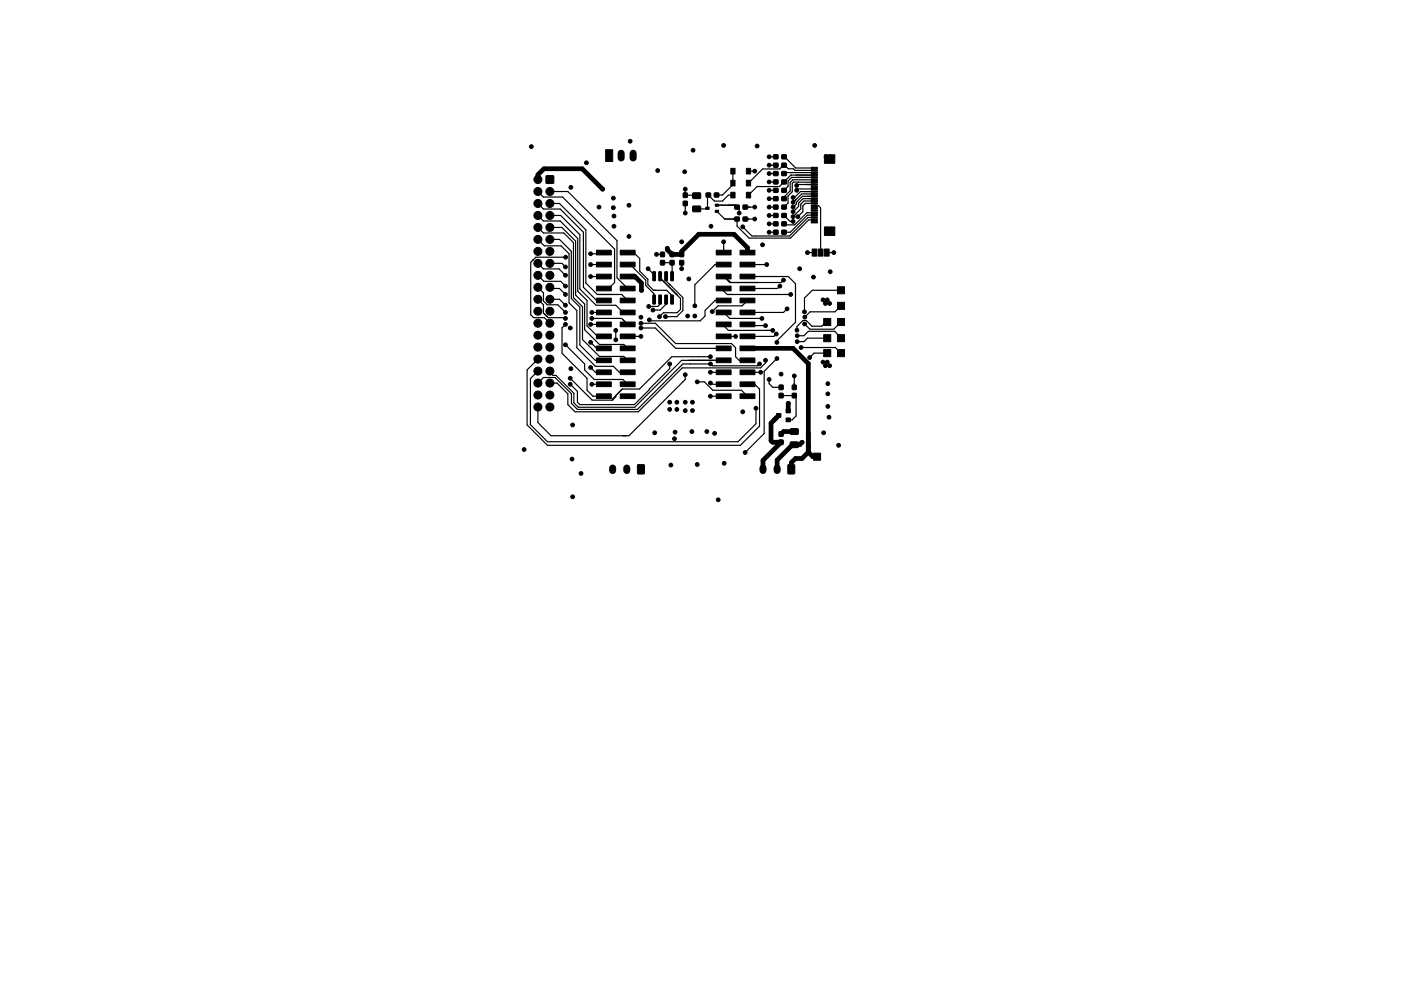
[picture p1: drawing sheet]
<svg xmlns="http://www.w3.org/2000/svg" width="297mm" height="210mm" viewBox="0 0 297 210" stroke-linecap="round" stroke-linejoin="round" font-family="sans-serif">
<path d="M131.7 32.5v1M134.2 32.5v1M129.9 99.3v.5M132.9 99.3v.5M161.8 99.3v.5M164.8 99.3v.5" fill="none" stroke="#000" stroke-width="1.5"/>
<g fill="#000" stroke="#000" stroke-width=".21">
<path d="M115.8 37.3h1.6v1.6h-1.6zM128.4 31.8h1.5v2.5h-1.5zM154.9 38.2h.9v1.2h-.9zM154.9 35.7h.9v1.2h-.9zM158.2 38.2h.9v1.2h-.9zM158.2 35.7h.9v1.2h-.9zM164 32.9l.9-.1 .1 .9h-1zM164 34.6h.9l.1 .8-1 .1zM164 36.4h.9l.1 .8h-1zM164 38.2h.9l.1 .8h-1zM164 40h.9l.1 .8h-1zM165.8 32.9l.9-.1v.9h-.9z"/>
<path d="M165.8 34.6h.9v.8l-.9 .1zM165.8 36.4h.9v.8h-.9zM165.8 38.2h.9v.8h-.9zM165.8 40h.9v.8h-.9zM172 39.5h1.3v.3h-1.3zM172 39h1.3v.3h-1.3zM172 38.5h1.3v.3h-1.3zM172 38h1.3v.3h-1.3zM172 37.5h1.3v.3h-1.3zM172 37h1.3v.3h-1.3zM172 36.5h1.3v.3h-1.3zM172 36h1.3v.3h-1.3z"/>
<path d="M172 35.5h1.3v.3h-1.3zM174.8 32.8h2.2v1.8h-2.2zM126.5 53.1h3.1v1h-3.1zM126.5 58.2h3.1v1h-3.1zM126.5 55.6h3.1v1h-3.1zM131.5 53.1h3.2v1h-3.2zM131.5 55.6h3.2v1h-3.2zM131.5 58.2h3.2v1h-3.2zM138.4 57.7l.6 .1v1.6l-.1 .2-.5-.1zM139.7 57.7l.6 .1v1.6l-.2 .2-.4-.1zM140.1 53.5h.8v1l-.9-.1zM140.1 55.3h.8v.9h-.9z"/>
<path d="M141 57.7l.5 .1v1.6l-.1 .2-.5-.1zM142.2 57.7l.6 .1v1.6l-.1 .2-.5-.1zM142.1 53.5h.8v1l-.8-.1zM142.1 55.3h.8v.9h-.8zM144.1 53.5h.8v1l-.8-.1zM144.1 55.3h.8v.9h-.8zM144.9 42.7h.8v.9h-.8zM144.9 41h.8v.9h-.8zM146.9 41l1.6-.1v1.1l-1.6 .1zM146.9 43.8l1.6-.1v1.1l-1.6 .1zM149.7 44h.7v.4h-.7zM149.7 41l.9-.1v.9h-.9z"/>
<path d="M151.5 41l.9-.1v.9h-.9zM151.7 44.6h.7v.5h-.7zM151.7 43.3h.7v.5h-.7zM151.9 58.2h3.1v1h-3.1zM151.9 55.6h3.1v1h-3.1zM151.9 53.1h3.1v1h-3.1zM154.9 40.8h.9v1.2h-.9zM155.8 43.5h.9v.8l-.9 .1zM155.8 46.1h.9v.8h-.9zM157.6 43.5h.9v.8l-.9 .1zM157.6 46.1h.9v.8h-.9zM158.2 40.8h.9v1.2h-.9z"/>
<path d="M156.9 55.6h3.2v1h-3.2zM156.9 58.2h3.2v1h-3.2zM156.9 53.1h3.2v1h-3.2zM164 41.8l.9-.1 .1 .8-1 .1zM164 43.5h.9l.1 .8-1 .1zM164 45.3h.9l.1 .8h-1zM164 47.1h.9l.1 .8h-1zM164 48.9l.9-.1 .1 .9h-1zM165.8 41.8l.9-.1v.8l-.9 .1zM165.8 43.5h.9v.8l-.9 .1zM165.8 45.3h.9v.8h-.9zM165.8 47.1h.9v.8h-.9z"/>
<path d="M165.8 48.9l.9-.1v.9h-.9zM172.2 52.8h1v1.5h-1zM172 47h1.3v.3h-1.3zM172 46.5h1.3v.3h-1.3zM172 46h1.3v.3h-1.3zM172 45.5h1.3v.3h-1.3zM172 45h1.3v.3h-1.3zM172 44.5h1.3v.3h-1.3zM172 44h1.3v.3h-1.3zM172 43.5h1.3v.3h-1.3zM172 43h1.3v.3h-1.3zM172 42.5h1.3v.3h-1.3z"/>
<path d="M172 42h1.3v.3h-1.3zM172 41.5h1.3v.3h-1.3zM172 41h1.3v.3h-1.3zM172 40.5h1.3v.3h-1.3zM172 40h1.3v.3h-1.3zM173.5 52.8h1v1.5h-1zM174.8 52.8h1v1.5h-1zM174.8 48.1h2.2v1.8h-2.2zM126.5 78.5h3.1v1h-3.1zM126.5 60.7h3.1v1h-3.1zM126.5 68.3h3.1v1h-3.1zM126.5 63.2h3.1v1h-3.1z"/>
<path d="M126.5 70.9h3.1v1h-3.1zM126.5 65.8h3.1v1h-3.1zM126.5 75.9h3.1v1h-3.1zM126.5 73.4h3.1v1h-3.1zM131.5 65.8h3.2v1h-3.2zM131.5 78.5h3.2v1h-3.2zM131.5 75.9h3.2v1h-3.2zM131.5 60.7h3.2v1h-3.2zM131.5 68.3h3.2v1h-3.2zM131.5 70.9h3.2v1h-3.2zM131.5 73.4h3.2v1h-3.2zM131.5 63.2h3.2v1h-3.2z"/>
<path d="M138.4 62.6l.6 .1v1.7l-.1 .1-.5-.1zM139.7 62.6l.6 .1v1.7l-.2 .1-.4-.1zM141 62.6l.5 .1v1.7l-.1 .1-.5-.1zM142.2 62.6l.6 .1v1.7l-.1 .1-.5-.1zM151.9 70.9h3.1v1h-3.1zM151.9 60.7h3.1v1h-3.1zM151.9 75.9h3.1v1h-3.1zM151.9 78.5h3.1v1h-3.1zM151.9 68.3h3.1v1h-3.1zM151.9 65.8h3.1v1h-3.1zM151.9 63.2h3.1v1h-3.1zM151.9 73.4h3.1v1h-3.1z"/>
<path d="M156.9 75.9h3.2v1h-3.2zM156.9 68.3h3.2v1h-3.2zM156.9 73.4h3.2v1h-3.2zM156.9 65.8h3.2v1h-3.2zM156.9 70.9h3.2v1h-3.2zM156.9 60.7h3.2v1h-3.2zM156.9 78.5h3.2v1h-3.2zM156.9 63.2h3.2v1h-3.2zM174.6 74.2h1.5v1.5h-1.5zM174.6 71h1.5v1.5h-1.5zM174.6 67.6h1.5v1.5h-1.5zM177.6 74.2h1.5v1.5h-1.5z"/>
<path d="M177.6 71h1.5v1.5h-1.5zM177.6 67.6h1.5v1.5h-1.5zM177.6 64.1h1.5v1.5h-1.5zM177.6 60.8h1.5v1.5h-1.5zM126.5 81h3.1v1h-3.1zM126.5 83.6h3.1v1h-3.1zM131.5 81h3.2v1h-3.2zM131.5 83.6h3.2v1h-3.2zM135.2 98.6l1.4 .1-.1 1.8h-1.3zM151.9 83.6h3.1v1h-3.1zM151.9 81h3.1v1h-3.1zM156.9 83.6h3.2v1h-3.2z"/>
<path d="M156.9 81h3.2v1h-3.2zM164.7 87.7h.9v.8h-.9zM165.2 81.7h.8v.9h-.8zM165.2 83.5h.8v.9h-.8zM165.2 91.6h.8v1l-.8-.1zM165.2 93.4h.8v.9h-.8zM166.7 88.7h.9v.8h-.9zM166.7 86.8h.9v.8h-.9zM167.1 98.6l1.4 .1-.1 1.8h-1.3zM168 81.7h.8v.9h-.8zM168 83.5h.8v.9h-.8zM167.6 93.8h1.6v1.1h-1.6z"/>
<path d="M167.6 91h1.6v1.1h-1.6zM172.5 96.1h1.5v1.5h-1.5z"/>
<circle cx="112.6" cy="31.1" r=".4"/>
<circle cx="114" cy="38.1" r=".85"/>
<circle cx="121" cy="39.7" r=".4"/>
<circle cx="124.3" cy="34.5" r=".4"/>
<circle cx="133.6" cy="30" r=".4"/>
<circle cx="139.4" cy="36.2" r=".4"/>
<circle cx="145.2" cy="36.4" r=".4"/>
<circle cx="146.9" cy="31.9" r=".4"/>
<circle cx="153.4" cy="30.9" r=".4"/>
<circle cx="160" cy="36.3" r=".4"/>
<circle cx="160.5" cy="31" r=".4"/>
<circle cx="163.1" cy="36.8" r=".4"/>
<circle cx="163.1" cy="38.6" r=".4"/>
<circle cx="163.1" cy="35" r=".4"/>
<circle cx="163.1" cy="33.3" r=".4"/>
<circle cx="168.9" cy="39.4" r=".4"/>
<circle cx="172.7" cy="30.9" r=".4"/>
<circle cx="175.1" cy="33.3" r=".4"/>
<circle cx="175.5" cy="34.2" r=".4"/>
<circle cx="176" cy="33.3" r=".4"/>
<circle cx="176.4" cy="34.2" r=".4"/>
<circle cx="114" cy="50.8" r=".85"/>
<circle cx="114" cy="45.7" r=".85"/>
<circle cx="114" cy="55.9" r=".85"/>
<circle cx="114" cy="58.4" r=".85"/>
<circle cx="114" cy="53.3" r=".85"/>
<circle cx="114" cy="48.3" r=".85"/>
<circle cx="114" cy="40.6" r=".85"/>
<circle cx="114" cy="43.2" r=".85"/>
<circle cx="116.6" cy="48.3" r=".85"/>
<circle cx="116.6" cy="45.7" r=".85"/>
<circle cx="116.6" cy="50.8" r=".85"/>
<circle cx="116.6" cy="53.3" r=".85"/>
<circle cx="116.6" cy="55.9" r=".85"/>
<circle cx="116.6" cy="58.4" r=".85"/>
<circle cx="116.6" cy="40.6" r=".85"/>
<circle cx="116.6" cy="43.2" r=".85"/>
<circle cx="119.9" cy="56.6" r=".4"/>
<circle cx="119.9" cy="58.4" r=".4"/>
<circle cx="119.9" cy="54.6" r=".4"/>
<circle cx="125.2" cy="58.7" r=".4"/>
<circle cx="125.2" cy="56.1" r=".4"/>
<circle cx="125.2" cy="53.8" r=".4"/>
<circle cx="127" cy="43.9" r=".4"/>
<circle cx="127.8" cy="40.1" r=".4"/>
<circle cx="130" cy="44.1" r=".4"/>
<circle cx="130" cy="42" r=".4"/>
<circle cx="130.2" cy="48" r=".4"/>
<circle cx="130.2" cy="45.8" r=".4"/>
<circle cx="133.3" cy="43.6" r=".4"/>
<circle cx="133.3" cy="50.2" r=".4"/>
<circle cx="137.4" cy="57" r=".4"/>
<circle cx="139.2" cy="54" r=".4"/>
<circle cx="141.5" cy="52.7" r=".4"/>
<circle cx="144.5" cy="51.3" r=".4"/>
<circle cx="144.5" cy="57" r=".4"/>
<circle cx="145.3" cy="45.2" r=".4"/>
<circle cx="145.3" cy="40.1" r=".4"/>
<circle cx="146" cy="59.2" r=".4"/>
<circle cx="148.2" cy="49.7" r=".4"/>
<circle cx="150.7" cy="48" r=".4"/>
<circle cx="153.4" cy="51.3" r=".4"/>
<circle cx="156.7" cy="45.2" r=".4"/>
<circle cx="157.5" cy="48.1" r=".4"/>
<circle cx="160" cy="46.5" r=".4"/>
<circle cx="160" cy="43.9" r=".4"/>
<circle cx="161.7" cy="51.9" r=".4"/>
<circle cx="162.6" cy="56.1" r=".4"/>
<circle cx="163.1" cy="45.7" r=".4"/>
<circle cx="163.1" cy="42.2" r=".4"/>
<circle cx="163.1" cy="43.9" r=".4"/>
<circle cx="163.1" cy="47.5" r=".4"/>
<circle cx="163.1" cy="49.3" r=".4"/>
<circle cx="163.1" cy="40.4" r=".4"/>
<circle cx="166.1" cy="59.4" r=".4"/>
<circle cx="168.1" cy="43.9" r=".4"/>
<circle cx="168.1" cy="42.9" r=".4"/>
<circle cx="168.1" cy="46" r=".4"/>
<circle cx="168.1" cy="41.9" r=".4"/>
<circle cx="168.1" cy="47" r=".4"/>
<circle cx="168.1" cy="44.9" r=".4"/>
<circle cx="168.9" cy="40.4" r=".4"/>
<circle cx="169.2" cy="46" r=".4"/>
<circle cx="169.5" cy="57" r=".4"/>
<circle cx="171.2" cy="53.6" r=".4"/>
<circle cx="172.5" cy="58.8" r=".4"/>
<circle cx="175.3" cy="48.6" r=".4"/>
<circle cx="175.5" cy="49.5" r=".4"/>
<circle cx="176" cy="57.7" r=".4"/>
<circle cx="176.1" cy="48.6" r=".4"/>
<circle cx="176.4" cy="49.5" r=".4"/>
<circle cx="176.8" cy="53.6" r=".4"/>
<circle cx="114" cy="71.1" r=".85"/>
<circle cx="114" cy="66" r=".85"/>
<circle cx="114" cy="73.7" r=".85"/>
<circle cx="114" cy="61" r=".85"/>
<circle cx="114" cy="63.5" r=".85"/>
<circle cx="114" cy="78.7" r=".85"/>
<circle cx="114" cy="76.2" r=".85"/>
<circle cx="114" cy="68.6" r=".85"/>
<circle cx="116.6" cy="78.7" r=".85"/>
<circle cx="116.6" cy="68.6" r=".85"/>
<circle cx="116.6" cy="61" r=".85"/>
<circle cx="116.6" cy="73.7" r=".85"/>
<circle cx="116.6" cy="71.1" r=".85"/>
<circle cx="116.6" cy="66" r=".85"/>
<circle cx="116.6" cy="63.5" r=".85"/>
<circle cx="116.6" cy="76.2" r=".85"/>
<circle cx="119.9" cy="62.5" r=".4"/>
<circle cx="119.9" cy="67.6" r=".4"/>
<circle cx="119.9" cy="64.8" r=".4"/>
<circle cx="119.9" cy="60.7" r=".4"/>
<circle cx="119.9" cy="68.8" r=".4"/>
<circle cx="119.9" cy="66.3" r=".4"/>
<circle cx="119.9" cy="73.1" r=".4"/>
<circle cx="120.9" cy="69.6" r=".4"/>
<circle cx="121" cy="78.2" r=".4"/>
<circle cx="125.2" cy="78" r=".4"/>
<circle cx="125.2" cy="68.8" r=".4"/>
<circle cx="125.2" cy="72.6" r=".4"/>
<circle cx="125.5" cy="67.6" r=".4"/>
<circle cx="125.5" cy="66.3" r=".4"/>
<circle cx="130.6" cy="72.1" r=".4"/>
<circle cx="130.6" cy="70.1" r=".4"/>
<circle cx="135.9" cy="71.4" r=".4"/>
<circle cx="135.9" cy="69.6" r=".4"/>
<circle cx="135.9" cy="67.3" r=".4"/>
<circle cx="135.9" cy="68.6" r=".4"/>
<circle cx="136" cy="61.6" r=".4"/>
<circle cx="137.5" cy="65" r=".4"/>
<circle cx="137.7" cy="67.9" r=".4"/>
<circle cx="138.4" cy="65.8" r=".4"/>
<circle cx="139.8" cy="67.2" r=".4"/>
<circle cx="141.1" cy="67.2" r=".4"/>
<circle cx="142" cy="77.2" r=".4"/>
<circle cx="145.3" cy="79.5" r=".4"/>
<circle cx="145.8" cy="67.1" r=".4"/>
<circle cx="147.3" cy="64.9" r=".4"/>
<circle cx="147.3" cy="67.1" r=".4"/>
<circle cx="150.6" cy="77.2" r=".4"/>
<circle cx="150.6" cy="75.7" r=".4"/>
<circle cx="150.6" cy="79" r=".4"/>
<circle cx="151" cy="66.1" r=".4"/>
<circle cx="156" cy="71.4" r=".4"/>
<circle cx="161" cy="77.2" r=".4"/>
<circle cx="161.3" cy="79" r=".4"/>
<circle cx="161.5" cy="67.6" r=".4"/>
<circle cx="162.3" cy="76.4" r=".4"/>
<circle cx="162.3" cy="69.1" r=".4"/>
<circle cx="163.8" cy="70.1" r=".4"/>
<circle cx="164.6" cy="70.9" r=".4"/>
<circle cx="164.7" cy="72.6" r=".4"/>
<circle cx="164.7" cy="76.1" r=".4"/>
<circle cx="165.4" cy="60.7" r=".4"/>
<circle cx="165.6" cy="79.4" r=".4"/>
<circle cx="166.9" cy="65.5" r=".4"/>
<circle cx="167.6" cy="62.5" r=".4"/>
<circle cx="168.4" cy="79.8" r=".4"/>
<circle cx="169" cy="70" r=".4"/>
<circle cx="169" cy="72.5" r=".4"/>
<circle cx="169" cy="71.2" r=".4"/>
<circle cx="169.8" cy="73.7" r=".4"/>
<circle cx="170.6" cy="66.2" r=".4"/>
<circle cx="170.6" cy="68.7" r=".4"/>
<circle cx="170.6" cy="67.3" r=".4"/>
<circle cx="171.7" cy="75.9" r=".4"/>
<circle cx="174.5" cy="63.6" r=".4"/>
<circle cx="174.5" cy="76.8" r=".4"/>
<circle cx="175" cy="77.6" r=".4"/>
<circle cx="175" cy="64.4" r=".4"/>
<circle cx="175.4" cy="63.6" r=".4"/>
<circle cx="175.4" cy="76.8" r=".4"/>
<circle cx="175.9" cy="77.6" r=".4"/>
<circle cx="175.9" cy="64.4" r=".4"/>
<circle cx="111.1" cy="95.4" r=".4"/>
<circle cx="114" cy="86.4" r=".85"/>
<circle cx="114" cy="81.3" r=".85"/>
<circle cx="114" cy="83.8" r=".85"/>
<circle cx="116.6" cy="81.3" r=".85"/>
<circle cx="116.6" cy="83.8" r=".85"/>
<circle cx="116.6" cy="86.4" r=".85"/>
<circle cx="120.9" cy="81.5" r=".4"/>
<circle cx="120.9" cy="80.3" r=".4"/>
<circle cx="121.3" cy="97.4" r=".4"/>
<circle cx="121.4" cy="90.2" r=".4"/>
<circle cx="125.5" cy="81.5" r=".4"/>
<circle cx="138.8" cy="91.8" r=".4"/>
<circle cx="142" cy="86.9" r=".4"/>
<circle cx="142" cy="85.3" r=".4"/>
<circle cx="142.2" cy="98.7" r=".4"/>
<circle cx="143" cy="93.1" r=".4"/>
<circle cx="143.1" cy="91.7" r=".4"/>
<circle cx="143.5" cy="85.3" r=".4"/>
<circle cx="143.5" cy="86.9" r=".4"/>
<circle cx="145.3" cy="87.1" r=".4"/>
<circle cx="145.3" cy="85.3" r=".4"/>
<circle cx="146.7" cy="91.6" r=".4"/>
<circle cx="146.8" cy="85.3" r=".4"/>
<circle cx="146.8" cy="87.1" r=".4"/>
<circle cx="147.8" cy="81" r=".4"/>
<circle cx="147.8" cy="98.5" r=".4"/>
<circle cx="149.9" cy="91.6" r=".4"/>
<circle cx="150.6" cy="84.1" r=".4"/>
<circle cx="150.6" cy="81.3" r=".4"/>
<circle cx="151.5" cy="91.9" r=".4"/>
<circle cx="153.5" cy="98.3" r=".4"/>
<circle cx="157.5" cy="87.4" r=".4"/>
<circle cx="158" cy="96" r=".4"/>
<circle cx="160.3" cy="86.6" r=".4"/>
<circle cx="163.1" cy="80.5" r=".4"/>
<circle cx="167.1" cy="85.6" r=".4"/>
<circle cx="170.1" cy="93.8" r=".4"/>
<circle cx="174.6" cy="91.8" r=".4"/>
<circle cx="175.5" cy="86.2" r=".4"/>
<circle cx="175.5" cy="83.6" r=".4"/>
<circle cx="175.5" cy="81.4" r=".4"/>
<circle cx="175.8" cy="88.5" r=".4"/>
<circle cx="177.8" cy="94.5" r=".4"/>
<circle cx="121.4" cy="105.4" r=".4"/>
<circle cx="123.2" cy="100.5" r=".4"/>
<circle cx="152.3" cy="106" r=".4"/>
</g>
<g fill="none" stroke="#000" stroke-width=".25">
<path d="M155.4 36.3v2.9l-2.2 2.2h-1.3M158.7 36.3h1.3M163.1 35h1.4M163.1 33.3h1.4M163.1 36.8h1.4M163.1 38.6h1.4M166.2 35l.1 .1M166.2 33.3l2.5 2.3h3.9M169.3 38.6h.1M172.5 36.6h.1M172.6 38.6h-4.4l-.2 .3v1.8l-.9 .9v1.5l-.9 .8M172.6 37.6h-4.8l-.7 .8v1.1l-.9 .9h.2"/>
<path d="M172.6 38.1h-4.5l-.6 .6v1.8l-1.3 1.3v.4M172.6 37.1h-4.9l-2.4 2.5h-4.8l-1.8 1.8M172.6 36.6h-6.2l-.2 .2M172.6 36.1h-4l-.4-.3h-1.1l-.7-.8h-.3l-.8 .8h-3.6l-3 3M172.6 39.1h-3.5l-.2 .3M172.6 39.6l-.4 .5h-3.3v.3M114 58.4l1.3 1.3h3.6l1 1M114 50.8l1.4 1.4h3.6l1.6 1.6v10.5l1.7 1.6v7.9l3.9 3.9h3.8l1.3 1.3h1.8M114 45.7l1.2 1.2h3.6l3.7 3.7v11.2l2 1.9v5.4l2.2 2.3h1.3M114 40.6l1.2 1.2h4.1l11 11v7.1l-1.3 1.3h-1M114 43.2l1.2 1.1h3.6l4.9 5v11.7l2.8 2.7h1.5M114 48.3l1.2 1.1h4.3l2.1 2.1v11.7l1.9 1.9v6.9l3.6 3.6h5.2l.8 .8"/>
<path d="M114 55.9l1.2 1.1h3.3l1.4 1.4M116.6 40.6h3.8l10.4 10.4v7.9l2.3 2.3M116.6 43.2h2l5.6 5.6v11.2l2.4 2.5h5.2l1.3 1.2M116.6 45.7h2.3l4 4.1v11.5l3.5 3.5h4.2l1.5 1.5h1M116.6 50.8h2l2.5 2.5v10l1.8 1.8v8.1l3.3 3.2h1.8M116.6 48.3h2.5l2.9 2.9v11.4l2 1.9v5.4l3.1 3.2h5.2l.8 .8M116.6 55.9h2.5l.8 .7M119.9 54.6h-6.3l-1.1 1.1v11.1l.6 .6h2.3l1.2 1.2v-.5l-.2-.3M125.2 58.7h2.8M125.2 56.1h2.8M128 53.6l-.2 .2h-2.6M133.1 53.6h1.3l1.2 1.3v2.6l1.8 1.7v1.2l1.2 1.2h2.8l1.1 1.1v.9"/>
<path d="M133.1 56.1h1M133.6 56.1l3.3 3.3v1.2l1.8 1.8v1.2M137.4 57l1.3 1.3v.3l-.2-.2M139.2 54h.1M139.2 54h1.3M140 58.6v.6M140 59l4.3 4.3v2.4l-.7 .7h-2.9l-.9 .8M140.5 55.7h2v3.3M141.2 58.6v1l3.6 3.5v2.8l-1.3 1.3h-2.4M144.5 55.7v1.3M145.3 40.1v1.3l2.4 .1M145.3 43.2v2"/>
<path d="M150 41.4v2.8l-.1 .1h-2.2M150 41.4h.2l1.3 1.3h1.7l1.2-1.3h1M150 41.4h.1M152 44.8l1.6 1.7h2.7v1.5l2.5 2.5h8.8l3.9-3.9h1.1M152 43.5h3.9l.4 .4M153.4 51.3v2.3M153.4 56.1h-1.8l-4.3 4.3v4.5M155.9 43.5l.8 .9v.8M158 43.9h2M158 46.5h2M158.5 58.7h8.6l1.6 1.5v8.2l-4.1 4v.4M158.5 56.1h4.1"/>
<path d="M163.1 49.3h1.4M163.1 40.4h1.4M163.1 45.7h1.4M163.1 43.9h1.4M163.1 42.2h1.4M163.1 47.5h1.4M166.1 59.4l-.5 .5h-10.9l-1.3-1.2h.3l1.2 1.2M166.2 45.7l1.3 1.3h.6M171.2 53.6h1.5M172.6 45.6h-1.4l-3.6 3.7h-1.4M172.6 45.1h-1.5l-2.6 2.6h-2.1l-.2-.2M172.6 42.6h-2.1l-.7 .7v1l-1.7 1.7"/>
<path d="M172.6 40.6h-2.9l-1.1 1.2h-.3M172.6 41.1h-2.6l-1.9 1.8M172.6 41.6h-2.5l-1.2 1.3v.4l-.7 .6-.1-.2M172.6 42.1h-2.3l-1 1v.7l-1.2 1.1M172.6 43.1h-1.8l-.6 .6v1.2l-1 1.1M172.6 46.1h-1.3l-3.9 4h-8l-1.9-2M172.6 43.6h.9l.5 .5v9.5M175.3 53.6h1.5M114 76.2l-2.2 2.3v11.7l4.3 4.3h40.9l4-4.1v-7.9l-1-1h-1.5M114 63.5l1.2 1.2v1.7l1 1h3.5l.2 .2M114 61l1.2 1.1v1.8l.8 .8h2.3l1.6 1.6M114 78.7l-1.5 1.6v9.8l3.6 3.6h40.4l3.8-3.8v-3.3"/>
<path d="M116.6 61l.2 .2h1.8l1.3 1.3M116.6 63.5h2l1.3 1.3M119.9 73.1l4.1 4.1v1.3l2 2h6.1l1 1M119.9 68.8l-.7 .8v5.4l5.3 5.3v2.5l1.2 1.3h2.3M125.2 78l1 1h1.8l-.2-.3M125.2 72.6l1.3 1.3h1.5M125.2 68.8h2.8M125.5 66.3h2.5M125.5 67.6h6.3l1.3 1.2M130.6 70.1v2M133.1 71.4h2.8M135.9 69.6h3l4.4 4.3h10.1"/>
<path d="M135.9 68.6h3.1l4.3 4.3h11.8l.9 .9v1.9l.7 .7h1.8M140 63.6v.9l-.5 .5h-2M141.2 63.6v.9l-1.2 1.3h-1.6M142 77.2v1l-7.5 7.6h-11.6l-.5-.5v-2.2l-1.5-1.6M142.1 60.5h.1M145.3 79.5v1l-12 12h-16.5l-2.8-2.8v-3.3M150.6 77.2h-5.8l-9.7 9.7h-12.7l-1.2-1.3v-2l-3.5-3.5h-2.5l-1.2 1.2M150.6 79h2.8M150.6 77.2l.4 .4h9.6l.4-.4M150.6 75.7h-8.2l-6.8 6.8h-3.7l-2 2.1v.2M150.6 77.2h.1M153.4 61.2v.5l.8 .8h13.4"/>
<path d="M153.4 76.4h-8.9l-9.9 10h-12l-.9-.9v-2.1l-3.8-3.8h-.7l-.6-.6v-.3M153.4 63.7h-1.8l-2.1 2.2v1.2l-1 1h-10.7l-.1-.2 .1 .1M153.4 71.4h2.6M153.4 68.8v.3l1 1h9.4M153.4 66.3l1.3 1.3h6.8M158.5 79h2.8M158.5 73.9h9.4l3.3 3.3v18.6M158.5 68.8l.2 .3h3.6M158.5 63.7l-1.2 1.2h-5.1l-1.2 1.2M162.3 76.4v.6l-1 1.1h-16.7l-9.3 9.3h-13.4l-1.5-1.6v-2.2l-2.3-2.3h-1.5M164.6 70.9l-.5 .5h-5.6M164.7 76.1l-2.7 2.7v13.2l-4 4"/>
<path d="M165.4 60.7l-.6 .5h-6.3M166.9 65.5l-.8 .8h-7.6M168.4 79.8v2.4M169 71.2h1.4l1-.9h5.6l1.3 1.4M169.8 73.7h7.3l1.2 1.2M175.4 68.3h-.3l-.9 .9h-2.1l-1.2-1.2h-.7l-1.2 1.3v.7M175.4 71.7h-4.2l-.7 .8h-1.5M175.4 74.9h-2.8l-.9 1M178.3 68.3l-1.5 1.5h-5.1l-1.1-1.1M178.3 61.6h-6.1l-1.6 1.6v3M178.3 64.9l-1.3 1.3h-5.2l-1.2 1.1M120.9 80.3l4.6 4.6h4.4l.7-.7v-.3"/>
<path d="M125.5 81.5h2.5M147.8 81h1.6l1.7 1.8h6.1l1.3 1.3M150.6 84.1h2.8M150.6 81.3l.3 .2h2.5M163.1 80.5v.9l.7 .8h1.8M165.6 83.9h2.8l.4 .4v4l-.8 .8h-.9"/>
</g>
<path d="M114 38.1v-1l1.3-1.3h8.1l4.4 4.3M133.1 58.7h1.5l1.4 1.3v1.6M141.5 52.7v.3l1 1h2v-.7l3.7-3.6h7.4l2.9 2.9v1M158.5 73.9h9.6l3.3 3.2v19M165.1 88.1l-1.6 1.7v3.7l.3 .3h1.8l-3.8 3.9v1.9M167.1 85.6v1.6M167.1 85.6h.1M168.4 91.6h-2.3l-.5 .5M170.1 93.8l-.6 .6h-1.5l-3.2 3.2v2M173.2 96.9h-.9l-.9-1-1.4 1.4h-1.3l-.9 .9v1.4" fill="none" stroke="#000" stroke-width="1"/>
</svg>
